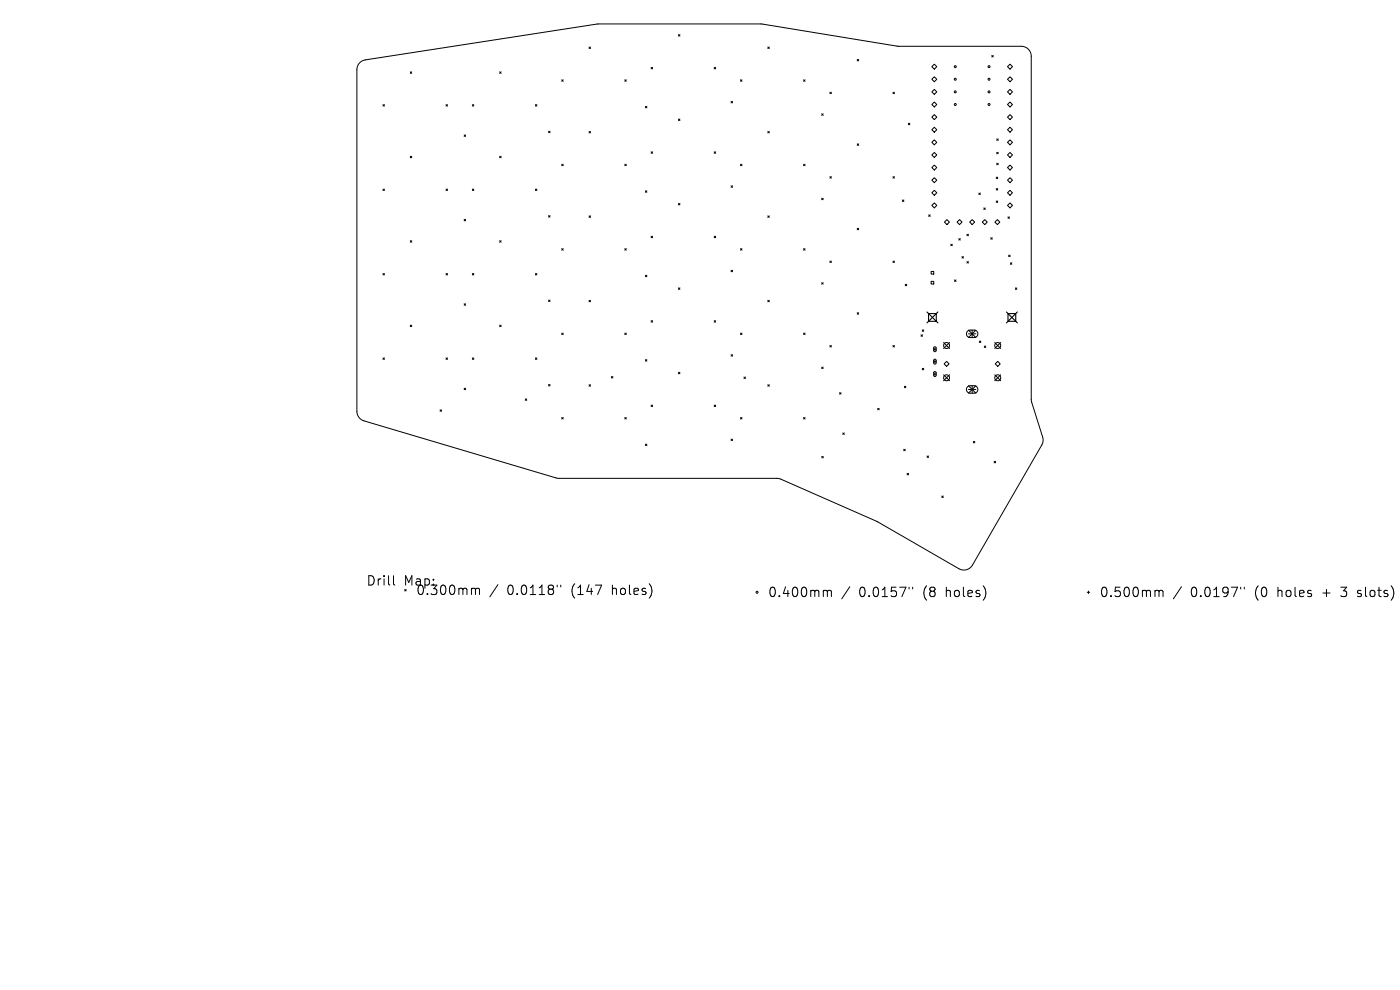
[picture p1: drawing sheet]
<svg xmlns="http://www.w3.org/2000/svg" width="297mm" height="210mm" viewBox="0 0 297 210" stroke-linecap="round" stroke-linejoin="round" font-family="sans-serif">
<defs><g id="words">
<g font-size="2.8">
<text x="77.6" y="124.5">Drill</text>
<text x="85.6" y="124.5">Map:</text>
<text x="88.2" y="126.5">0.300mm</text>
<text x="107.6" y="126.5">0.0118&quot;</text>
<text x="121.3" y="126.5">(147</text>
<text x="130.1" y="126.5">holes)</text>
<text x="162.8" y="126.9">0.400mm</text>
<text x="182.3" y="126.9">0.0157&quot;</text>
<text x="196" y="126.9">(8</text>
<text x="201" y="126.9">holes)</text>
<text x="233.2" y="126.9">0.500mm</text>
<text x="252.6" y="126.9">0.0197&quot;</text>
<text x="266.3" y="126.9">(0</text>
<text x="271.3" y="126.9">holes</text>
<text x="281" y="126.9">+</text>
<text x="285.2" y="126.9">3</text>
<text x="288.9" y="126.9">slots)</text>
</g>
</g></defs>
<g fill="none" stroke="#000" stroke-width=".21">
<path d="M76.4 13.3l1.1-.6 49.5-7.6h34.6l28.9 4.7h26.2a2.11 2.11 0 0 1 2.1 2.1v72.8l2.4 8.1 .1 .7-.3 .9-14.7 25.5a2.11 2.11 0 0 1-2.9 .7l-17.4-10-20.7-9.1h-47l-41.1-12.2-.7-.4-.6-.8-.2-.8v-72.5l.2-.8zM87 15.2l.4 .4M87.4 15.2l-.4 .4M106 15.2l.3 .4M106.3 15.2l-.3 .4M119.2 16.9l.3 .3M119.5 16.9l-.3 .3M125 10l.3 .3M125.3 10l-.3 .3M132.5 16.9l.4 .3M132.9 16.9l-.4 .3M138.1 14.3l.3 .3"/>
<path d="M138.4 14.3l-.3 .3M143.9 7.3l.3 .4M144.2 7.3l-.3 .4M151.5 14.3l.3 .3M151.8 14.3l-.3 .3M157.1 16.9l.3 .3M157.4 16.9l-.3 .3M162.9 10l.3 .3M163.2 10l-.3 .3M170.5 16.9l.3 .3M170.8 16.9l-.3 .3M176.1 19.6l.3 .3"/>
<path d="M176.4 19.6l-.3 .3M181.8 12.6l.4 .3M182.2 12.6l-.4 .3M189.4 19.6l.3 .3M189.7 19.6l-.3 .3M197.7 14.1l.5-.5 .5 .5-.5 .6zM197.7 16.8l.5-.5 .5 .5-.5 .5zM197.7 19.5l.5-.5 .5 .5-.5 .5zM210.4 11.8l.3 .3M210.7 11.8l-.3 .3M213.7 14.1l.6-.5 .5 .5-.5 .6zM213.7 16.8l.6-.5 .5 .5-.5 .5z"/>
<path d="M213.7 19.5l.6-.5 .5 .5-.5 .5zM81.2 22.2l.4 .3M81.6 22.2l-.4 .3M87 33.2l.4 .3M87.4 33.2l-.4 .3M94.6 22.2l.3 .3M94.9 22.2l-.3 .3M98.5 28.6l.3 .3M98.8 28.6l-.3 .3M100.2 22.2l.3 .3M100.5 22.2l-.3 .3M106 33.2l.3 .3"/>
<path d="M106.3 33.2l-.3 .3M113.6 22.2l.3 .3M113.9 22.2l-.3 .3M116.4 27.8l.3 .4M116.7 27.8l-.3 .4M119.2 34.8l.3 .4M119.5 34.8l-.3 .4M125 27.9l.3 .3M125.3 27.9l-.3 .3M132.5 34.8l.4 .4M132.9 34.8l-.4 .4M136.9 22.6l.3 .3"/>
<path d="M137.2 22.6l-.3 .3M138.1 32.2l.3 .3M138.4 32.2l-.3 .3M143.9 25.3l.3 .3M144.2 25.3l-.3 .3M151.5 32.2l.3 .3M151.8 32.2l-.3 .3M155.1 39.4l.3 .3M155.1 21.5l.3 .3M155.4 21.5l-.3 .3M155.4 39.4l-.3 .3M157.1 34.8l.3 .4"/>
<path d="M157.4 34.8l-.3 .4M162.9 27.9l.3 .3M163.2 27.9l-.3 .3M170.5 34.8l.3 .4M170.8 34.8l-.3 .4M174.3 24.1l.3 .4M174.6 24.1l-.3 .4M176.1 37.5l.3 .3M176.4 37.5l-.3 .3M181.8 30.5l.4 .3M182.2 30.5l-.4 .3M189.4 37.5l.3 .3"/>
<path d="M189.7 37.5l-.3 .3M192.7 26.1l.3 .4M193 26.1l-.3 .4M197.7 22.2l.5-.6 .5 .6-.5 .5zM197.7 24.8l.5-.5 .5 .5-.5 .6zM197.7 27.5l.5-.5 .5 .5-.5 .5zM197.7 32.9l.5-.6 .5 .6-.5 .5zM197.7 35.5l.5-.5 .5 .5-.5 .6zM197.7 38.2l.5-.5 .5 .5-.5 .5zM198.2 29.7l.5 .5-.5 .5-.5-.5zM211.3 37.6l.4 .3M211.5 29.5l.3 .3"/>
<path d="M211.5 32.3l.3 .3M211.5 34.6l.3 .3M211.7 37.6l-.4 .3M211.8 29.5l-.3 .3M211.8 32.3l-.3 .3M211.8 34.6l-.3 .3M213.7 22.2l.6-.6 .5 .6-.5 .5zM213.7 24.8l.6-.5 .5 .5-.5 .6zM213.7 27.5l.6-.5 .5 .5-.5 .5zM213.7 32.9l.6-.6 .5 .6-.5 .5zM213.7 35.5l.6-.5 .5 .5-.5 .6zM213.7 38.2l.6-.5 .5 .5-.5 .5z"/>
<path d="M214.3 29.7l.5 .5-.5 .5-.6-.5zM81.2 40.1l.4 .3M81.2 58l.4 .3M81.6 40.1l-.4 .3M81.6 58l-.4 .3M87 51.1l.4 .3M87.4 51.1l-.4 .3M94.6 40.1l.3 .3M94.6 58l.3 .3M94.9 40.1l-.3 .3M94.9 58l-.3 .3M98.5 46.5l.3 .3"/>
<path d="M98.8 46.5l-.3 .3M100.2 40.1l.3 .3M100.2 58l.3 .3M100.5 40.1l-.3 .3M100.5 58l-.3 .3M106 51.1l.3 .3M106.3 51.1l-.3 .3M113.6 40.1l.3 .3M113.6 58l.3 .3M113.9 40.1l-.3 .3M113.9 58l-.3 .3M116.4 45.7l.3 .4"/>
<path d="M116.7 45.7l-.3 .4M119.2 52.7l.3 .4M119.5 52.7l-.3 .4M125 45.8l.3 .3M125.3 45.8l-.3 .3M132.5 52.7l.4 .4M132.9 52.7l-.4 .4M136.9 40.5l.3 .3M136.9 58.4l.3 .3M137.2 40.5l-.3 .3M137.2 58.4l-.3 .3M138.1 50.1l.3 .3"/>
<path d="M138.4 50.1l-.3 .3M143.9 43.2l.3 .3M144.2 43.2l-.3 .3M151.5 50.1l.3 .3M151.8 50.1l-.3 .3M155.1 57.3l.3 .3M155.4 57.3l-.3 .3M157.1 52.7l.3 .4M157.4 52.7l-.3 .4M162.9 45.8l.3 .3M163.2 45.8l-.3 .3M170.5 52.7l.3 .4"/>
<path d="M170.8 52.7l-.3 .4M174.3 42.1l.3 .3M174.3 60l.3 .3M174.6 42.1l-.3 .3M174.6 60l-.3 .3M176.1 55.4l.3 .3M176.4 55.4l-.3 .3M181.8 48.4l.4 .3M182.2 48.4l-.4 .3M189.4 55.4l.3 .3M189.7 55.4l-.3 .3M191.4 42.4l.4 .3"/>
<path d="M191.8 42.4l-.4 .3M197 45.6l.3 .3M197.3 45.6l-.3 .3M197.5 57.6h.6v.5h-.6zM197.5 59.7h.6v.5h-.6zM197.7 40.9l.5-.5 .5 .5-.5 .5zM198.2 43l.5 .6-.5 .5-.5-.5zM200.4 47.1l.5-.5 .5 .5-.5 .5zM201.7 51.8l.3 .3M202 51.8l-.3 .3M202.5 59.4l.3 .3M202.8 59.4l-.3 .3"/>
<path d="M203 47.1l.6-.5 .5 .5-.5 .5zM203.4 50.6l.3 .3M203.7 50.6l-.3 .3M204.1 54.4l.3 .4M204.4 54.4l-.3 .4M205.1 55.5l.3 .3M205.1 49.7l.3 .3M205.4 49.7l-.3 .3M205.4 55.5l-.3 .3M205.7 47.1l.5-.5 .6 .5-.6 .5zM207.7 40.9l.3 .4M208 40.9l-.3 .4"/>
<path d="M208.4 47.1l.5-.5 .5 .5-.5 .5zM208.7 44.1l.3 .3M209 44.1l-.3 .3M210.2 50.4l.3 .3M210.5 50.4l-.3 .3M211.1 47.1l.5-.5 .5 .5-.5 .5zM211.3 40l.4 .3M211.3 42.6l.4 .4M211.7 42.6l-.4 .4M211.7 40l-.4 .3M213.7 40.9l.6-.5 .5 .5-.5 .5zM213.8 46l.3 .3"/>
<path d="M214 54.1l.3 .3M214.1 46l-.3 .3M214.3 43l.5 .6-.5 .5-.6-.5zM214.3 54.1l-.3 .3M214.3 55.8l.4 .3M214.7 55.8l-.4 .3M81.2 75.9l.4 .3M81.6 75.9l-.4 .3M87 69l.4 .3M87.4 69l-.4 .3M94.6 75.9l.3 .3M94.9 75.9l-.3 .3"/>
<path d="M98.5 64.4l.3 .4M98.8 64.4l-.3 .4M100.2 75.9l.3 .3M100.5 75.9l-.3 .3M106 69l.3 .3M106.3 69l-.3 .3M113.6 75.9l.3 .3M113.9 75.9l-.3 .3M116.4 63.7l.3 .3M116.7 63.7l-.3 .3M119.2 70.7l.3 .3M119.5 70.7l-.3 .3"/>
<path d="M125 63.7l.3 .3M125.3 63.7l-.3 .3M129.7 79.9l.3 .3M130 79.9l-.3 .3M132.5 70.7l.4 .3M132.9 70.7l-.4 .3M136.9 76.3l.3 .3M137.2 76.3l-.3 .3M138.1 68l.3 .3M138.4 68l-.3 .3M143.9 61.1l.3 .3M143.9 79l.3 .3"/>
<path d="M144.2 61.1l-.3 .3M144.2 79l-.3 .3M151.5 68l.3 .3M151.8 68l-.3 .3M155.1 75.2l.3 .4M155.4 75.2l-.3 .4M157.1 70.7l.3 .3M157.4 70.7l-.3 .3M157.8 80l.3 .3M158.1 80l-.3 .3M162.9 63.7l.3 .3M163.2 63.7l-.3 .3"/>
<path d="M170.5 70.7l.3 .3M170.8 70.7l-.3 .3M174.3 77.9l.3 .3M174.6 77.9l-.3 .3M176.1 73.3l.3 .3M176.4 73.3l-.3 .3M181.8 66.3l.4 .4M182.2 66.3l-.4 .4M189.4 73.3l.3 .3M189.7 73.3l-.3 .3M192 60.3l.4 .3M192.4 60.3l-.4 .3"/>
<path d="M195.4 71l.3 .3M195.6 70l.4 .3M195.6 78.1l.4 .4M195.7 71l-.3 .3M196 78.1l-.4 .4M196 70l-.4 .3M198.1 74.1h.5M198.1 76.7h.5M198.1 79.3h.5M198.1 73.6h.3l.2 .1v.7l-.2 .2-.3-.2zM198.1 76.3l.3-.1 .2 .2v.6l-.2 .2-.3-.2zM198.1 78.9l.3-.1 .2 .2v.7l-.2 .2-.3-.2z"/>
<path d="M198.3 73.8v.5M198.3 76.5v.5M198.3 79.1v.5M200.2 72.7l1.2 1.2M200.2 79.5l1.2 1.3M200.3 77.2l.5-.5 .5 .5-.5 .5zM201.4 72.7l-1.2 1.2M201.4 79.5l-1.2 1.3M205.3 70.3l.4-.3h1a.79 .79 0 0 1 .7 .8 .79 .79 0 0 1-.7 .8h-.9a.79 .79 0 0 1-.7-.5 .79 .79 0 0 1 .2-.8zM205.4 70l1.6 1.6M205.4 70.8h1.6M206.2 70v1.6"/>
<path d="M207 70l-1.6 1.6M207.8 72.3l.3 .4M208.1 72.3l-.3 .4M208.8 73.4l.3 .3M209.1 73.4l-.3 .3M211 72.7l1.3 1.2M211 79.5l1.3 1.3M211.1 77.2l.6-.5 .5 .5-.5 .5zM212.3 72.7l-1.3 1.2M212.3 79.5l-1.3 1.3M215.4 61.1l.3 .3M215.7 61.1l-.3 .3"/>
<path d="M93.4 86.9l.3 .3M93.7 86.9l-.3 .3M98.5 82.4l.3 .3M98.8 82.4l-.3 .3M111.4 84.6l.3 .3M111.7 84.6l-.3 .3M116.4 81.6l.3 .3M116.7 81.6l-.3 .3M119.2 88.6l.3 .3M119.5 88.6l-.3 .3M125 81.6l.3 .3M125.3 81.6l-.3 .3"/>
<path d="M132.5 88.6l.4 .3M132.9 88.6l-.4 .3M136.9 94.2l.3 .3M137.2 94.2l-.3 .3M138.1 85.9l.3 .3M138.4 85.9l-.3 .3M151.5 85.9l.3 .3M151.8 85.9l-.3 .3M155.1 93.1l.3 .4M155.4 93.1l-.3 .4M157.1 88.6l.3 .3M157.4 88.6l-.3 .3"/>
<path d="M162.9 81.6l.3 .3M163.2 81.6l-.3 .3M170.5 88.6l.3 .3M170.8 88.6l-.3 .3M174.3 96.8l.4 .3M174.7 96.8l-.4 .3M178.1 83.3l.3 .3M178.4 83.3l-.3 .3M178.8 91.8l.3 .4M179.1 91.8l-.3 .4M186.2 86.6l.3 .3M186.5 86.6l-.3 .3"/>
<path d="M191.7 95.3l.3 .3M191.9 81.9l.3 .3M192 95.3l-.3 .3M192.2 81.9l-.3 .3M196.7 96.7l.3 .3M197 96.7l-.3 .3M205.3 82.1l.4-.3h1a.79 .79 0 0 1 .7 .8 .79 .79 0 0 1-.7 .8h-.9a.79 .79 0 0 1-.7-.5 .79 .79 0 0 1 .2-.8zM205.4 81.8l1.6 1.6M205.4 82.6h1.6M206.2 81.8v1.6M206.5 93.6l.3 .3M206.8 93.6l-.3 .3"/>
<path d="M207 81.8l-1.6 1.6M210.9 97.9l.3 .3M211.2 97.9l-.3 .3M192.4 100.4l.4 .3M192.8 100.4l-.4 .3M199.8 105.2l.3 .3M200.1 105.2l-.3 .3M83.5 122.1v1.7l.3 .3M100.3 124.8h.3l.3 .3M100.9 125.1l.3-.3 .4 .1 .1 1.2M100.9 125.1v1M105.6 124l-1.7 2.6"/>
<path d="M118.2 124.1v.4M119 124.1v.4M174.9 125.2h.3l.3 .3M175.5 125.5l.3-.3 .5 .1 .1 1.3M175.5 125.5v1.1M180.3 124.5l-1.7 2.5M192.9 124.6v.3M193.6 124.6v.3M230.6 125.6h.6M230.9 125.4v.5M245.3 125.2h.3l.3 .3M245.9 125.5l.3-.3 .4 .1 .1 1.3"/>
<path d="M245.9 125.5v1.1M250.6 124.5l-1.7 2.5M263.2 124.6v.3M264 124.6v.3M288 126.5l.2 .1M288.1 125.3v.5"/>
<circle cx="202.7" cy="19.5" r=".21"/>
<circle cx="202.7" cy="16.8" r=".21"/>
<circle cx="202.7" cy="14.1" r=".21"/>
<circle cx="209.8" cy="19.5" r=".21"/>
<circle cx="209.8" cy="16.8" r=".21"/>
<circle cx="209.8" cy="14.1" r=".21"/>
<circle cx="202.7" cy="22.2" r=".21"/>
<circle cx="209.8" cy="22.2" r=".21"/>
<circle cx="200.8" cy="73.3" r=".63"/>
<circle cx="211.7" cy="73.3" r=".63"/>
<circle cx="200.8" cy="80.1" r=".63"/>
<circle cx="211.7" cy="80.1" r=".63"/>
<circle cx="160.6" cy="125.6" r=".21"/>
</g>
<path d="M196.7 66.2l2.3 2.3M197 66.5h1.6v1.7h-1.6zM199 66.2l-2.3 2.3M213.5 66.2l2.3 2.3M213.8 66.5h1.7v1.7h-1.7zM215.8 66.2l-2.3 2.3" fill="none" stroke="#000" stroke-width=".23"/>
<use href="#words"/>
</svg>
